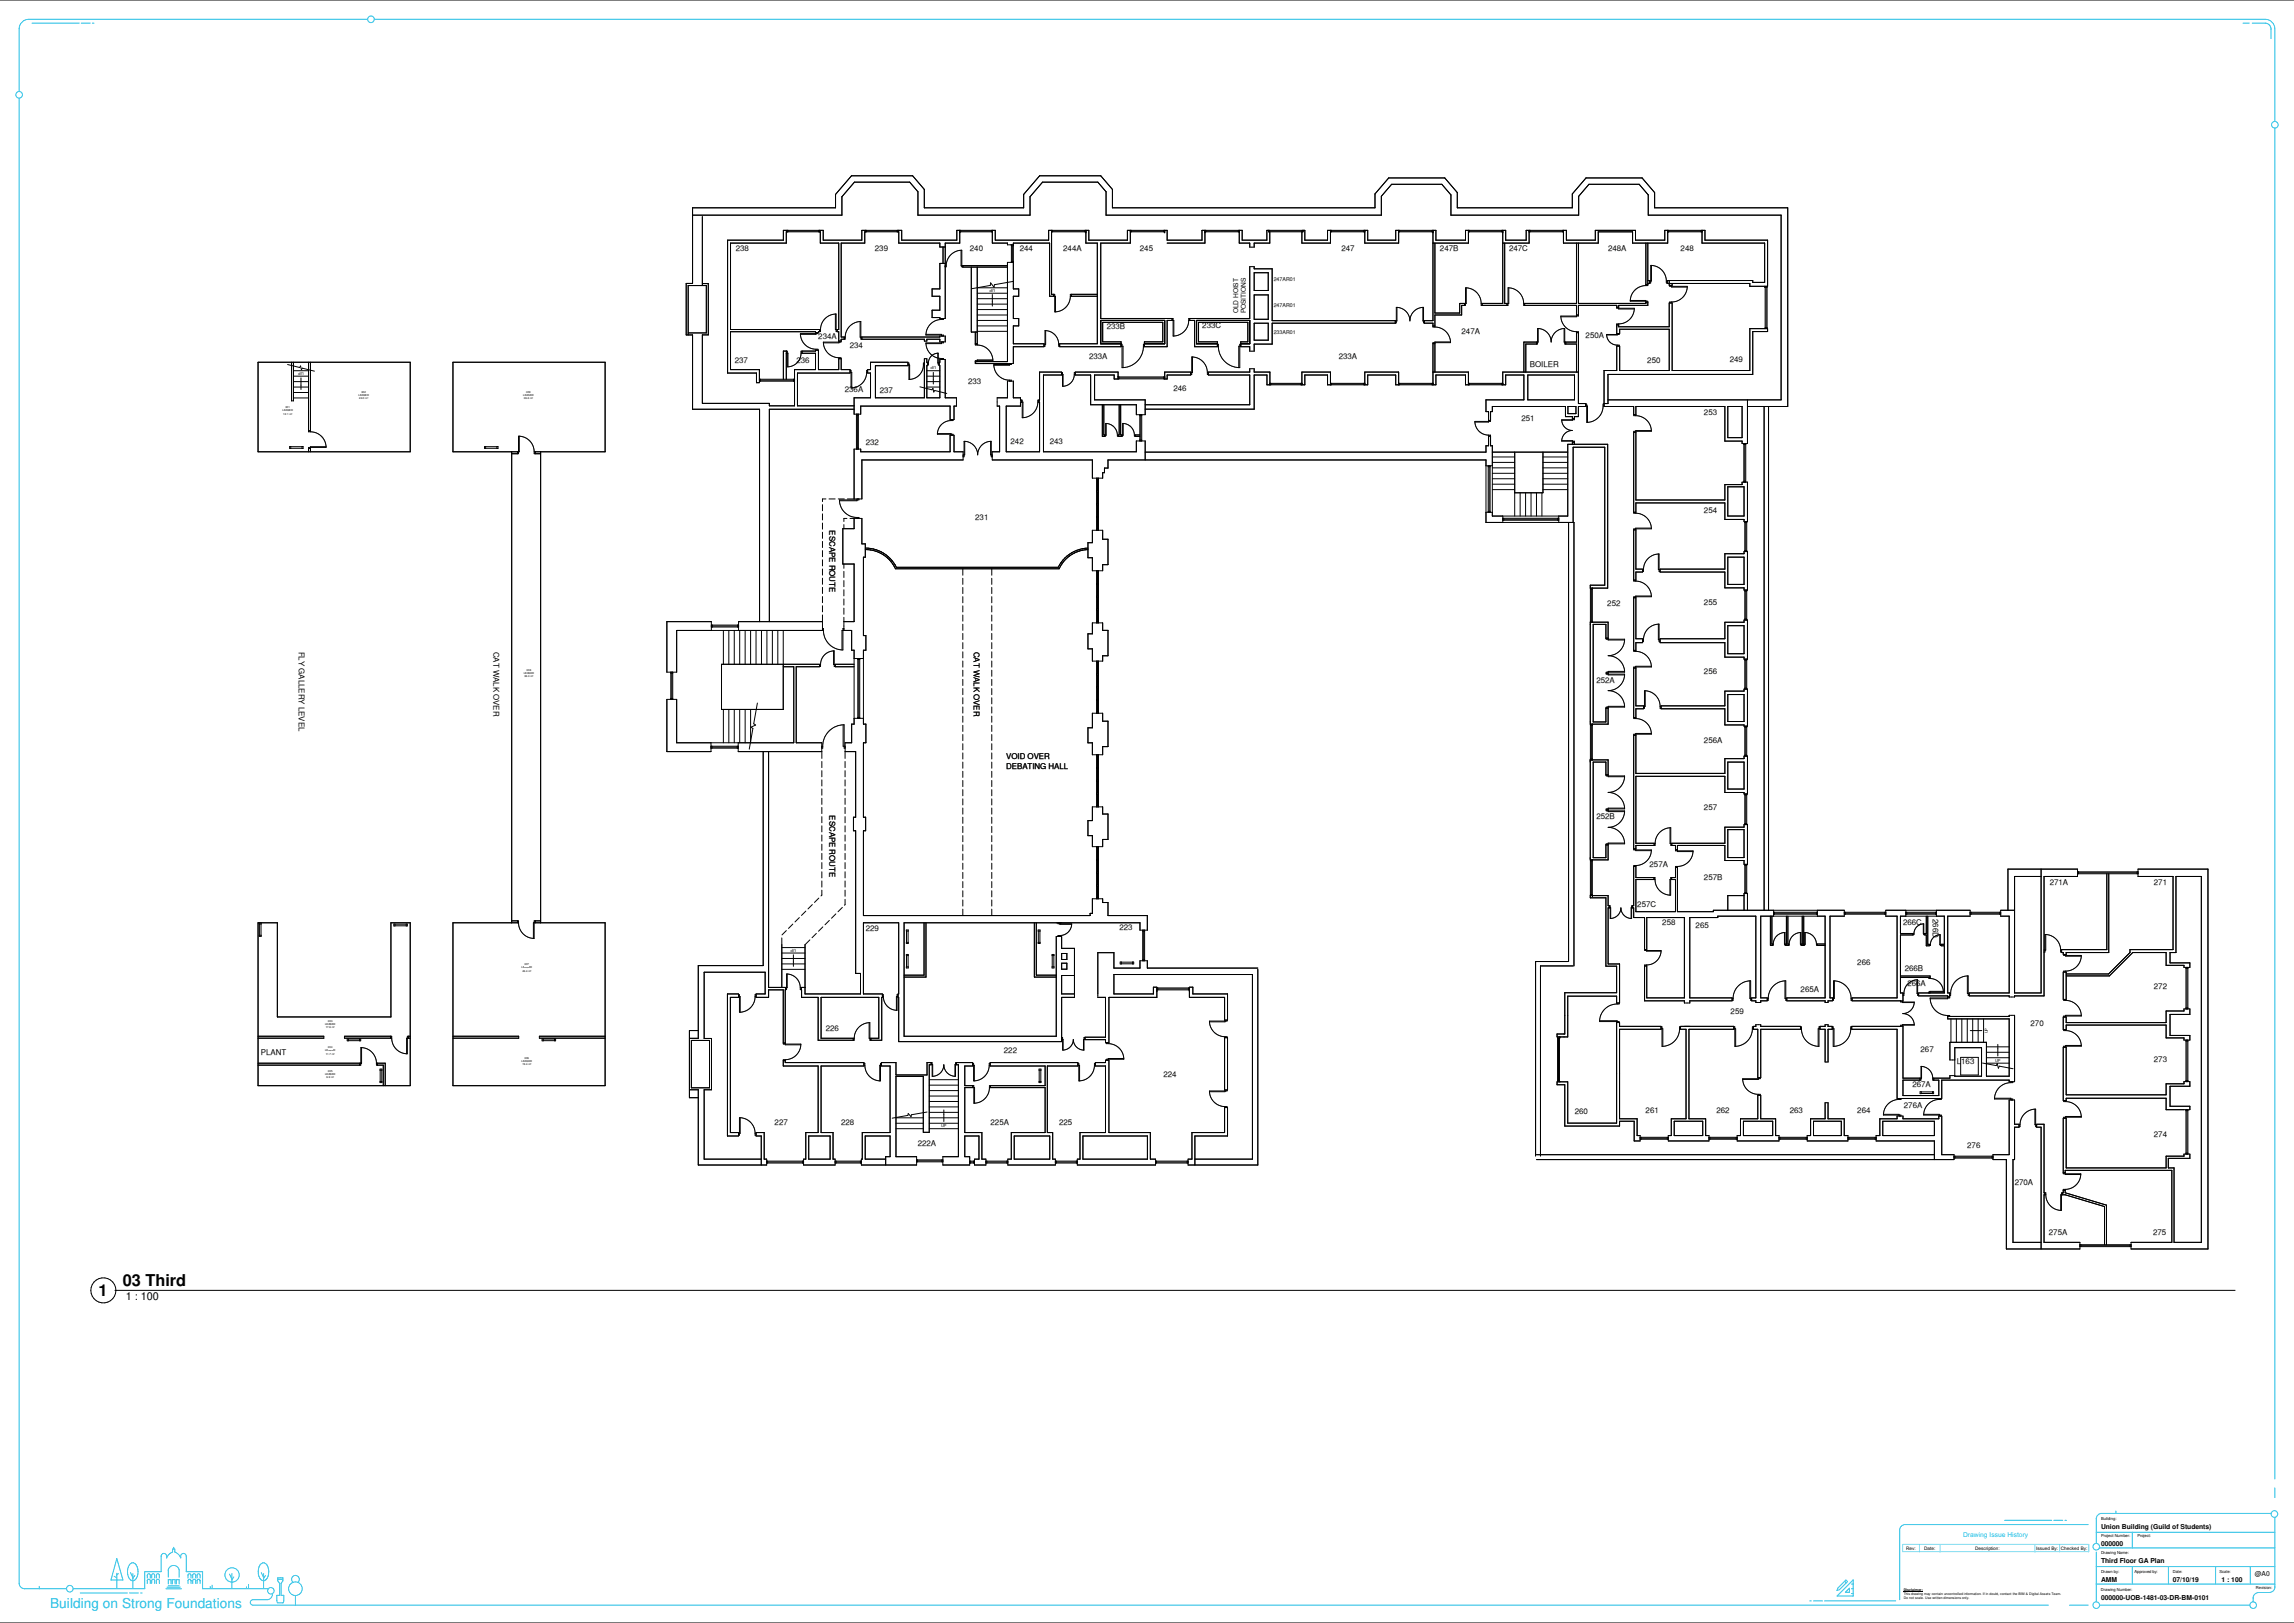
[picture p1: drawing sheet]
<svg xmlns="http://www.w3.org/2000/svg" width="1189mm" height="841mm" viewBox="0 0 1189 841" stroke-linecap="round" stroke-linejoin="round" font-family="sans-serif">
<defs><g id="words">
<g font-size="8.5">
<text x="51" y="671">1</text>
<text x="64" y="667">03 Third</text>
</g>
<text font-size="7.1" fill="#1bbce4" x="26" y="833">Building on Strong Foundations</text>
<text font-size="5.6" x="65" y="674">1 : 100</text>
<g font-size="4.1">
<text x="381" y="130">238</text>
<text x="453" y="130">239</text>
<text x="503" y="130">240</text>
<text x="528" y="130">244</text>
<text x="551" y="130">244A</text>
<text x="591" y="130">245</text>
<text x="695" y="130">247</text>
<text x="746" y="130">247B</text>
<text x="782" y="130">247C</text>
<text x="833" y="130">248A</text>
<text x="871" y="130">248</text>
<text x="574" y="171">233B</text>
<text x="623" y="170">233C</text>
<text x="757" y="173">247A</text>
<text x="424" y="176">234A</text>
<text x="822" y="175">250A</text>
<text x="440" y="180">234</text>
<text x="564" y="186">233A</text>
<text x="694" y="186">233A</text>
<text x="381" y="188">237</text>
<text x="413" y="188">236</text>
<text x="793" y="190">BOILER</text>
<text x="854" y="188">250</text>
<text x="896" y="187">249</text>
<text x="438" y="203">236A</text>
<text x="456" y="204">237</text>
<text x="502" y="199">233</text>
<text x="608" y="203">246</text>
<text x="883" y="215">253</text>
<text x="789" y="218">251</text>
<text x="449" y="231">232</text>
<text x="524" y="230">242</text>
<text x="544" y="230">243</text>
<text x="505" y="269">231</text>
<text x="883" y="266">254</text>
<text x="430" y="275" transform="rotate(90 430 275)">ESCAPE ROUTE</text>
<text x="833" y="314">252</text>
<text x="883" y="314">255</text>
<text x="155" y="338" transform="rotate(90 155 338)">FLY GALLERY LEVEL</text>
<text x="256" y="338" transform="rotate(90 256 338)">CAT WALK OVER</text>
<text x="505" y="338" transform="rotate(90 505 338)">CAT WALK OVER</text>
<text x="827" y="354">252A</text>
<text x="883" y="349">256</text>
<text x="883" y="385">256A</text>
<text x="521" y="393">VOID OVER</text>
<text x="521" y="398">DEBATING HALL</text>
<text x="883" y="420">257</text>
<text x="430" y="422" transform="rotate(90 430 422)">ESCAPE ROUTE</text>
<text x="827" y="424">252B</text>
<text x="855" y="449">257A</text>
<text x="883" y="456">257B</text>
<text x="1062" y="459">271A</text>
<text x="1116" y="459">271</text>
<text x="849" y="470">257C</text>
<text x="861" y="479">258</text>
<text x="986" y="479">266C</text>
<text x="1002" y="476" transform="rotate(90 1002 476)">266D</text>
<text x="449" y="482">229</text>
<text x="580" y="482">223</text>
<text x="879" y="481">265</text>
<text x="963" y="500">266</text>
<text x="987" y="503">266B</text>
<text x="933" y="514">265A</text>
<text x="988" y="511">266A</text>
<text x="1116" y="513">272</text>
<text x="897" y="525">259</text>
<text x="1052" y="532">270</text>
<text x="428" y="534">226</text>
<text x="520" y="545">222</text>
<text x="995" y="545">267</text>
<text x="135" y="547">PLANT</text>
<text x="1014" y="551">L163</text>
<text x="1116" y="550">273</text>
<text x="603" y="558">224</text>
<text x="991" y="563">267A</text>
<text x="987" y="574">276A</text>
<text x="816" y="577">260</text>
<text x="853" y="577">261</text>
<text x="890" y="577">262</text>
<text x="928" y="577">263</text>
<text x="963" y="577">264</text>
<text x="401" y="583">227</text>
<text x="436" y="583">228</text>
<text x="513" y="583">225A</text>
<text x="549" y="583">225</text>
<text x="476" y="594">222A</text>
<text x="1116" y="589">274</text>
<text x="1020" y="595">276</text>
<text x="1044" y="614">270A</text>
<text x="1062" y="640">275A</text>
<text x="1116" y="640">275</text>
</g>
<text font-size="3.5" fill="#1bbce4" x="1017" y="796">Drawing Issue History</text>
<g font-size="3.5">
<text x="1089" y="792">Union Building (Guild of Students)</text>
<text x="1089" y="801">000000</text>
<text x="1089" y="810">Third Floor GA Plan</text>
<text x="1089" y="820">AMM</text>
<text x="1126" y="820">07/10/19</text>
<text x="1151" y="820">1 : 100</text>
<text x="1168" y="817">@A0</text>
<text x="1089" y="829">000000-UOB-1481-03-DR-BM-0101</text>
</g>
<g font-size="3.4">
<text x="642" y="162" transform="rotate(-90 642 162)">OLD HOIST</text>
<text x="646" y="162" transform="rotate(-90 646 162)">POSITIONS</text>
</g>
<g font-size="2.7">
<text x="660" y="146">247AR01</text>
<text x="660" y="159">247AR01</text>
<text x="660" y="173">233AR01</text>
</g>
<g font-size="2.4">
<text x="988" y="803">Rev:</text>
<text x="997" y="803">Date:</text>
<text x="1024" y="803">Description:</text>
<text x="1055" y="803">Issued By: Checked By:</text>
</g>
<g font-size="2.1">
<text x="516" y="150" transform="rotate(180 516 150)">UP</text>
<text x="485" y="190" transform="rotate(180 485 190)">UP</text>
<text x="157" y="193" transform="rotate(180 157 193)">UP</text>
<text x="413" y="492" transform="rotate(180 413 492)">UP</text>
<text x="1030" y="535" transform="rotate(-90 1030 535)">UP</text>
<text x="1034" y="550">UP</text>
<text x="488" y="584">UP</text>
<text x="1089" y="788">Building:</text>
<text x="1089" y="797">Project Number:</text>
<text x="1108" y="797">Project:</text>
<text x="1089" y="805">Drawing Name:</text>
<text x="1089" y="815">Drawn by:</text>
<text x="1106" y="815">Approved by:</text>
<text x="1126" y="815">Date:</text>
<text x="1150" y="815">Scale:</text>
<text x="1089" y="825">Drawing Number:</text>
<text x="1169" y="824">Revision:</text>
</g>
<g font-size="1.8">
<text x="987" y="825">Disclaimer:</text>
<text x="987" y="827">This drawing may contain uncontrolled information. If in doubt, contact the BIM &amp; Digital Assets Team.</text>
<text x="987" y="829">Do not scale. Use written dimensions only.</text>
</g>
<g font-size="1.4">
<text x="187" y="204">302</text>
<text x="273" y="204">309</text>
<text x="186" y="205">LEASED</text>
<text x="186" y="207">24.0 m²</text>
<text x="271" y="205">LEASED</text>
<text x="272" y="207">36.6 m²</text>
<text x="146" y="213">LEASED</text>
<text x="147" y="215">12.1 m²</text>
<text x="148" y="212">301</text>
<text x="273" y="348">308</text>
<text x="271" y="349">LEASED</text>
<text x="272" y="351">36.3 m²</text>
<text x="270" y="502">LEASED</text>
<text x="271" y="504">46.4 m²</text>
<text x="272" y="500">307</text>
<text x="168" y="531">LEASED</text>
<text x="169" y="533">17.6 m²</text>
<text x="170" y="530">303</text>
<text x="168" y="545">LEASED</text>
<text x="170" y="543">304</text>
<text x="169" y="547">11.7 m²</text>
<text x="270" y="550">LEASED</text>
<text x="271" y="552">19.4 m²</text>
<text x="272" y="549">306</text>
<text x="168" y="557">LEASED</text>
<text x="170" y="555">305</text>
<text x="169" y="559">6.9 m²</text>
</g>
</g></defs>
<g fill="none" stroke="#000" stroke-width=".52">
<path d="M359 111h77v-9l7-8h28l5 5v12h58v-9l6-8h29l4 5v12h143v-9l5-6h26l5 5v10h66v-9l5-6h26l5 5v10h69v96h-90M364 112v36M408 119v1M408 120h16M424 119v1M425 119v1M449 119v1M449 120h16M465 119v1M497 119v7h-7v39h-7v-4h4v-7h-4v-4h4v-14h3M498 120h16M498 119v1"/>
<path d="M514 119v1M514 119v7h8v1h3M545 119v34h2v9M545 120h17M545 119v1M562 119v1M563 119v7h6v52h-20v2h32v-3h-10v-10h32v10h-10v3h12v-14h3v8M586 119v7h-16v39h38v9M586 120h17M586 119v1M603 119v1M604 119v1"/>
<path d="M624 119v7h-19M625 120h17M625 119v1M642 119v1M642 119v7h6v2h2v-2h8v-7M657 119v1h18v-1M658 120h17M675 119v7h15v-7M690 120h17M690 119v1M707 119v1M725 119v7h-18v-6h-17"/>
<path d="M725 120h17M725 119v1M742 119v1M743 119v47h-5v1M761 119v7h-18M762 120h16M762 119v1M778 119v1M779 119v38h-11M792 119v7h-13M793 120h17M793 119v1"/>
<path d="M810 119v1M810 119v7h18v-6h18v6h18v-7M865 119v1M865 120h17M882 119v1M882 119v7h33v20h-7v-1h-44v2h43v1h9v-24h-32v-5h-21v5h-15v-5h-21v5h-15v-5h-21v5h-11v-5h-21v5h-15v-5h-21v5h-14v-5h-21v5h-12v-5h-19v5h-13v-5h-21v5h-18v-5h-21v5h-20v-5h-21v5h-27v-5h-20v5h-29v-5h-20v5h-20v-5h-21v5h-29v69h15v5h2v-6h-15v-20h44h1h1v-1M489 128v8M490 128h-3v-2h-21v-6h-18v6h-12v49h2v1M490 138h.1M497 120h.1M497 120h17M498 130v8h1"/>
<path d="M498 130a8 8 0 0 0-8 8M503 138v34h3M506 138v41M522 138h-23h23M524 127v9M524 135h1M524 127h1M525 127v8M525 136h-3v51h-17M545 120h18M563 120h.1M586 120h18"/>
<path d="M604 120h.1M624 120h.1M624 120h18M725 120h18M743 120h.1M744 126v36h12v-5h4v-8M761 120h18M779 120h.1M780 126v31h2v-8M792 120h18M817 126v31h-27M818 126v31h35v-1h-8"/>
<path d="M853 126v22M854 126v22h-1M856 138l-1 9M856 138v8h-1M856 138a8 8 0 0 1 8 8M864 120h.1M864 120h18M364 147h3v27h-3v35h35v1h13v-18h11v-9h-8M506 149h16M506 158h16M506 155h16M506 152h16"/>
<path d="M514 153v6M525 146l-10 2v1l-2-2v1l-9 2M546 153v1M555 154h14M555 154a8 8 0 0 1-8 8M555 153v1M569 153h-14v1M650 141h7v10h-7zM650 153h7v12h-7zM724 159v7h-1M737 159v7h1M759 157v1"/>
<path d="M760 149v9h-3v5h-13v6M760 149a8 8 0 0 1 8 8M768 157v1M781 157v1M782 149v9h-14v-1M782 149a8 8 0 0 1 8 8M790 157v1h27v6h-8M790 157v1M838 159h1M845 156h9v2h-15v2h8M853 148a8 8 0 0 0-8 8M853 157h1"/>
<path d="M853 147h1M854 145h1v2h-1M864 146h.1M864 146v1M865 145v3h2v-1M865 148l9 1M866 148v1h8M866 156v1M866 156h-1v1M874 149a8 8 0 0 1-8 7M915 148h.1M915 149h1"/>
<path d="M915 148v22M915 149v21M916 148v22M357 173h9v-25h-9v26M415 173a8 8 0 0 0 8 8M423 172v1h-8M424 172v1h-9M425 171v1M427 178a8 8 0 0 0 8 7M433 163v8h2v-45h-10v-6h-18v6h-28v45h46M433 163v9h2v5h1v-1h2v-1M433 163a8 8 0 0 0-8 8"/>
<path d="M434 171v1M435 177v1h-8M436 177l-9 1M438 175h.1M446 167v9h33v1h1v-1h7v1h3v-3h-3v1h-40v1M446 167v8h1M446 167a8 8 0 0 0-8 8M480 173l9 1M480 173h8v1M480 178a8 8 0 0 0 8 8M488 165v1M488 177v1h-8"/>
<path d="M488 166a8 8 0 0 0-8 7M489 177v1h-9M489 165v1h-1M505 178h1M505 172v7h1M506 166h16M506 169h16M506 163h16M506 160h16M506 172h16M506 179a8 8 0 0 1 9 7M542 171v7h-1"/>
<path d="M542 171v8h-1M542 171a7 7 0 0 1 7 7M547 162v-8h-3v-28h-19v24h3v4h-3v11h3v4h-3v9h16v2h-16v8h-20v-1l10-1M549 178h.1M549 178v1M581 178h-11v-12h34v12h-11M581 178v13h1v-12h-1M593 179h.1M593 179a11 11 0 0 1-11 11M593 178v1M607 165v1M616 166h3v14h12v-3h-10v-10h26v10h-4v3h5v2h2v-4h9v-11h65v-8a7 7 0 0 1 7 7 7 7 0 0 1 7-7v8h5v2h1"/>
<path d="M616 166v-1h32v-27h2v1h9v27h64v1M616 166a8 8 0 0 1-8 8M617 165v1M631 178h-11v-12h28v12h-5M631 178v1M631 179h.1M631 179a11 11 0 0 0 11 11M643 178v13h-1v-12h1M650 167h7v9h-7zM743 178h1M743 169h1M744 169a8 8 0 0 1 8 8"/>
<path d="M752 177h-8v16M752 177l-9 1v21M796 177v1M797 170v7h-7v16M809 164a8 8 0 0 0 8 8M811 170v7h6v-5M811 177v1M817 172h1v37h4v2h-4v5h-2v1h-1v-1h-4v-5h-38v2h-1v5l-8 1M817 163h1M817 172h1M833 174a6 6 0 0 0 5 5M838 168h1"/>
<path d="M838 173v1h-5M838 179h.1M838 179h1M839 168h-1v5h1v-2h26v21h-26v-13h-1v13h-7v19h16v4h1M839 168v1h26v-12h2v35h40v-22h9v2h-8v22h-75v15h-2M839 173l-6 1M847 160a8 8 0 0 1-8 8M847 160h-9v-2h-20v6h-9M915 170h.1M915 170h1M134 188h79v46h-79zM149 189l6 1h1v2l1-1 6 1"/>
<path d="M151 188v20h1v-20M152 192h8M152 195h8M152 198h8M156 196v6M160 188v36h1M161 188v36M394 197h18M394 198h18M394 197h17M394 197v1M408 182v1"/>
<path d="M408 190v-8h-2v15M408 190v-7h-1v14M411 197v1M412 197h.1M415 183v-1l9-1v11h11v-6h1v6h5v1h-28v17h30M415 183a7 7 0 0 1-7 7M416 182v1M423 181h1M423 181h.1M435 185v1M435 185h1v1M441 192v9"/>
<path d="M441 193v8M449 193h1M449 193a8 8 0 0 1-8 8M450 192h-1v1M451 188h20v2h-17v16h25v-20h1l1 2-1 18h7v-18v-2h3v20h6v4h-2v7h-2v-7h-46v5h-3v-9h8v-13h-1v-1h1zM471 188v9M471 189v8M479 189a8 8 0 0 1-8 8M479 189h.1M479 188v1M480 192h7M480 195h7"/>
<path d="M480 198h7M481 188h.1M481 188v1M484 193v6M486 183v6h1M486 183a5 5 0 0 0-5 5M486 183v5h1M488 186h1M488 186h.1M515 186h-9v1M515 189a8 8 0 0 0 8 8M523 188v1h-8"/>
<path d="M523 197h.1M523 197h1M524 188v1h-9M550 194h1v6M550 193h1v7M557 194h.1M557 194a6 6 0 0 1-6 6M557 193v1M579 195h.1M579 196v-3h-22v1h8v16h24v5h4v-8h-26v-13h10v2h28v-2h12v-1h-13v3M579 195h25M580 195v1"/>
<path d="M580 196h23M603 195v1M604 195h.1M618 185v9h-1M618 185v8h-1M618 185a8 8 0 0 1 8 8M626 193v1M626 193h.1M658 199h.1M658 199v-6h-8v-2h-2v2h-22v1h22v16h-55M658 199h17M659 199h15"/>
<path d="M659 199h.1M674 199h.1M675 199h.1M675 199v-6h15v6M690 199h17v-6h18v6M690 199h.1M690 199h17M707 199h.1M725 199h18M725 199h.1M725 199h17M742 199h.1"/>
<path d="M743 199h.1M743 193h18v6M761 199h18M762 199h.1M762 199h16M778 199h.1M779 199h.1M791 193v-15h6v-8a7 7 0 0 1 7 7 7 7 0 0 1 7-7v8h6v15M792 194h24v13h-24zM818 193h-39v6M152 206h8M152 203h8"/>
<path d="M152 201h8M443 212h-44v110M444 215v18M444 215h1M444 215v17M445 215v18M477 200l6 2v-1l1 2v-1l7 2M480 201h7M493 218a7 7 0 0 0-7 7M493 217v1M494 217v1h-1M529 207v1"/>
<path d="M530 216v-9h-1v-1h-4v-9h-3v9h-5v4h1v24h-4v4h52v10h5v-3h1v-2h2v-5h196v33h46v230M538 208h1v26h-18v-24h8v-2h1v8M538 208v-1h1v-14h11v1h-9v40h48v-6h4v10M538 208a8 8 0 0 1-8 8M538 207v1M571 210v16h1v-1v-15M573 219v7h-1M573 219a6 6 0 0 1 6 7M580 210v15v1h1v-1v-15M582 219v7h-1M582 219a6 6 0 0 1 6 7M591 215h1"/>
<path d="M591 215v13M592 215v13M593 212h57v-18h7v5h19v-5h12v5h21v-5h14v5h21v-5h15v5h21v-5h10v13h-20v6h1v6h-7M764 219a7 7 0 0 0 7 6M771 218h1M813 211h4v3h-4zM815 217v1h-6M816 217v1h-7a6 6 0 0 0 5 5M822 210h1v9M822 209v10h1M831 210h.1M831 210a9 9 0 0 1-8 9"/>
<path d="M831 209v1M847 215h1M848 215a8 8 0 0 1 8 8M895 211h8v16h-8zM906 211h20v-103h-68v-8l-7-8h-29l-7 8v8h-60v-8l-6-8h-29l-7 8v8h-136v-10l-7-7h-31l-8 10v7h-52v-10l-6-7h-32l-8 10v7h-74v39h-3v27h3v38h35v110M906 207v23h-3v-1h-9v-18h-46v4M914 211v261M917 211v261M150 231h7v1h-7zM151 231v1M157 231v1M160 232h1"/>
<path d="M160 223h1M161 224a8 8 0 0 1 8 7M169 231l-9 1v2M169 231h-8v3M251 231h7v1h-7zM252 231v1M258 231v1M265 234v244M268 234v1M269 226v8h-34v-46h79v46h-37M269 226v9h-4M269 226a8 8 0 0 1 8 8"/>
<path d="M277 234v1h3M277 234v1M280 234v244M444 232h1M486 225h7v1M486 225h8v1M500 229v7h-1M507 235a7 7 0 0 0-7-6v8h-1M507 235a7 7 0 0 1 7-6v8M507 235v1M513 229v7h1M579 226h1"/>
<path d="M588 226h.1M591 225h-3v1h3M591 228h1M771 226h1M771 225h1v6h1v36h39v-37h21v75h-9M771 225v6h-1v3h-177M773 234h39M773 237h12M773 240h12M785 234v33M800 234v21h-15M800 237h12"/>
<path d="M800 240h12M809 228h6v1M814 223a6 6 0 0 0-5 6h7M815 230v-1h1v1M815 223h-1M848 224h-1v41h1M856 223h-8v36h46v-8h9v-1h3v20h-2v-1h-10v-8h-46v5M856 223l-9 1M904 230v20M904 230h1M904 230v19M905 230v20"/>
<path d="M428 259h-2v1M430 259h3M434 259h4M435 259a9 9 0 0 0 9 9M439 259h8v-21h52v-4h-5v-8h-2v8h-46v-1h-3v26M444 259h-9M445 259h-10M568 248v27M568 248h1M568 254h1M568 255h1M569 248v6"/>
<path d="M569 255v6M569 248v27M770 241h3M771 241v24M771 242h1M772 242v23M772 241v24M773 242h12M773 248h12M773 245h12M773 251h12M773 254h12"/>
<path d="M788 255v12M791 255v12M793 255v12M796 255v12M799 255v12M800 242h12M800 248h12M800 245h12M800 251h12M800 254h12M895 252h9v15h-9zM904 249h1"/>
<path d="M426 262v3M426 266v3M426 271v3M426 276v3M437 272v2M439 269h-2v1M441 269h6v13h1v7h-1v40h2v8h-2v38h2v10h-2v38h2v7h-2v44h118v-1h1v-7h5v2h3v6h21v8h-4v-4h-122v59h78v-52h3v6h7v26h-7v23h-84v-62h-19v37h10v24h-6l-1-9M443 269v5h-6v18h6v30h-6M444 268v1M444 268h1v1M566 275h5v4h3v14h-3v3h-5v-7h-2v-8h2zM568 268h1"/>
<path d="M568 274h1M568 261h1M568 262h1M569 262v6M569 268v6M770 265h3M771 265h1M779 267v4M779 269h29M779 270h29M779 269v1M779 269h28"/>
<path d="M807 269v1M808 267v4M813 271v227M815 271v-39h17v71h-8v162h8v36h6v13h-27v22h-4v1h5v-21h26v4h1v-20h-6v-30h2v6M847 265v1h1M848 266a8 8 0 0 1 8 8M848 275h-1v26h1M856 274h-8v21h3v1h-3v5M856 274h-9v1M904 271h1M904 270v16M905 271v14"/>
<path d="M905 270v16M426 281v3M426 285v3M426 290v3M426 295v3M426 300v3M437 292v3M437 296v3M448 284a18 18 0 0 1 17 10h83a18 18 0 0 1 16-10M448 285a17 17 0 0 1 16 10h85a17 17 0 0 1 15-10M499 295v3M499 300v3"/>
<path d="M514 295v3M514 300v3M568 296h1M568 296v27M569 296v6M569 296v27M851 295h1M852 295v1h-1M859 287l1 9M859 287v8h1M859 287a8 8 0 0 0-7 8M860 295h34v-8h10v-1h2v20h-2v-1h-10v-9h-34z"/>
<path d="M895 289h9v14h-9zM904 285h1M426 304v4M426 309v3M426 314v3M426 319v8M437 301v3M437 306v3M437 310v4M437 315v3M437 320v7M499 304v4"/>
<path d="M499 309v3M499 314v3M499 319v3M514 304v4M514 309v3M514 314v3M514 319v3M568 303h1M568 316h1M568 309h1M568 310h1M568 302h1"/>
<path d="M569 303v6M569 310v6M569 316v6M824 305h1M825 305v17M847 301h1M848 301a8 8 0 0 1 8 8M848 310h-1v27h1M856 309h-8v22h3v2h-3v5M856 309h-9v1M904 306v15M904 306h1"/>
<path d="M905 306v15M369 327v-5h-23v26h5v-21h76M369 325h14M369 324h14M369 324v1M369 324h13M375 327v17M378 327v17M381 327v17M382 324v1M383 327v17M386 327v17"/>
<path d="M389 327v17M392 327v17M395 327v17M397 327v17M400 327v17M403 327v17M406 327v41h-32v-24h51v2h-12v39h13v4h-43v-4M426 322h-43v5M426 326h1v1M427 327a10 10 0 0 0 9 10M432 337v8h1M432 337v7h1"/>
<path d="M432 337a7 7 0 0 0-7 7M436 337v-10h5v10h2v38h-2v10h-3v8M437 326v11h-1M499 323v4M499 328v3M499 333v3M499 338v3M514 323v4M514 328v3M514 333v3M514 338v3M566 323h5v4h3v13h-3v3h-5v-7h-2v-8h2z"/>
<path d="M568 322h1M824 322h9v10h9M824 322h1M832 331h10a9 9 0 0 1-8 9M833 331h-1v-7h-6v50h6v-7h1M833 340h1M834 340a9 9 0 0 1 8 8h-10v1h10a9 9 0 0 1-8 9M847 337v1h1M848 338a8 8 0 0 1 8 7M851 332h1M852 332v1h-1M859 323l1 10"/>
<path d="M859 323v9h1M859 323a8 8 0 0 0-7 9M860 331h34v-9h10v-1h2v21h-2v-1h-10v-8h-34zM895 324h9v15h-9zM904 321h1M348 349h1M348 348v14M348 349v13M349 348v14M406 346h5v39h-60v-23h-5v27h22v-4M425 344h.1M425 344v1"/>
<path d="M443 344h-10v2h10M443 341h4M445 341v31M445 342h1M445 342v30M446 341v31M499 343v3M499 347v3M499 352v3M499 357v3M514 343v3M514 347v3"/>
<path d="M514 352v3M514 357v3M568 343v27M568 343h1M568 356h1M568 349h1M568 350h1M569 343v6M569 350v6M569 356v6M569 343v27M832 349h1"/>
<path d="M834 358a9 9 0 0 1 8 8h-10v1M834 358h-1M842 348h-9v2h9M848 346h-1v26h1M853 358l-1 9M853 358a8 8 0 0 1 7 8M853 358v8h-1M856 345h-8v21h4v1h-4v5M856 345l-9 1M895 360h9v14h-9zM904 342v15M904 357h1"/>
<path d="M904 342h1M905 342v15M348 362h1M375 368v17M378 368v17M381 368v17M383 368v17M386 368v17M389 368v17M393 364l-2 11 1 1-3 1h1l-2 11M437 376v12h1M437 376a11 11 0 0 0-11 11"/>
<path d="M437 376v11h1M443 372h4M445 372h1M499 362v3M499 366v4M499 371v3M499 376v3M514 362v3M514 366v4M514 371v3M514 376v3M566 370h5v4h3v13h-3v4h-5v-6h-2v-8h2z"/>
<path d="M568 369h1M568 362h1M568 363h1M569 363v6M824 376h1M825 376v17M825 375v19M825 375h.1M842 366h-9v9h-9M847 372h1M848 372a8 8 0 0 1 8 8M860 366v1h1"/>
<path d="M860 366h1M861 366h33v-8h10v-1h2v19h-2h-10v-9h-33zM904 376v16M904 377h1M905 377v14M905 376v16M368 387h15M368 388h15M369 387v1M369 387h13M382 387v1M396 389v111h-34v38h-5"/>
<path d="M398 389v123h9v29h8M426 387h.1M426 389v4M426 395v3M426 399v4M426 387v1M438 395v3M438 399v4M438 389h5v34h-1v7h1v74h3v11h-29v-25l3-3M499 381v3M499 385v4M499 390v3"/>
<path d="M499 395v3M499 400v3M514 381v3M514 385v4M514 390v3M514 395v3M514 400v3M568 391v27M568 392h1M568 398h1M569 392v6M569 398v6"/>
<path d="M569 391v27M824 394h9v8h9M824 393h1M848 381h-1v59h1M856 380h-8v21h46v-8h10v-1h2v19h-2h-10v-9h-46v35h10M856 380h-9v1M895 395h9v14h-9zM904 391h1M426 404v3M426 409v3M426 414v3M426 418v4"/>
<path d="M438 404v3M438 409v3M438 414v3M438 418v4M499 404v4M499 409v3M499 414v3M499 419v3M514 404v4M514 409v3M514 414v3M514 419v3"/>
<path d="M566 418h5v4h3v13h-3v4h-5v-6h-2v-8h2zM568 411h1M568 418h1M568 404h1M568 405h1M569 405v6M569 411v7M832 402h10a9 9 0 0 1-8 9M832 420h1M833 402h-1v-7h-6v49h6v-6h1M833 411h1M834 411a9 9 0 0 1 8 8h-10v1h10a9 9 0 0 1-8 9"/>
<path d="M842 419h-9v2h9M904 411v16M904 412h1M905 412v15M905 411v16M426 423v3M426 428v3M426 433v3M426 437v4M438 423v3M438 428v3M438 433v3"/>
<path d="M438 437v4M499 423v4M499 428v3M499 433v3M499 438v3M514 423v4M514 428v3M514 433v3M514 438v3M568 439v27M568 439h1M569 439v6"/>
<path d="M569 439v27M834 429a9 9 0 0 1 8 8h-10v1M834 429h-1M842 437h-9v9h-9M847 440l9 1M857 437v1h-9v3h8M858 437v1h-1M865 429v8h29v-8h10v-2h2v21h-2v-2h-10v-8h-25v3h8M865 429l1 9M865 429a8 8 0 0 0-7 8M866 437v1h2v3h9M895 430h9v14h-9z"/>
<path d="M904 427h1M426 442v3M426 447v3M426 452v3M426 457v3M438 442v3M438 447v3M438 452v3M438 457v3M499 443v3M499 447v3M499 452v3"/>
<path d="M499 457v3M514 443v3M514 447v3M514 452v3M514 457v3M568 459h1M568 452h1M568 445h1M568 446h1M569 446v6M569 452v7M569 459v6"/>
<path d="M824 446h1M825 446v18M848 449v6h10v1M848 449h-1M848 449h-1v20h-1v7a6 6 0 0 1-6-5M856 441a8 8 0 0 1-8 8M857 455v1M858 456h-10v16h20v-16h-3v8M858 456a8 8 0 0 0 7 8M866 455v1M868 440h1M868 449h1"/>
<path d="M869 449h-1v6h-2l-1 9M869 449v23h19h68v3h-8v42h2v2h-3h-1h-20v-2h20v-42h-34v42h4v2h-4h-2h-2v-2h2v-42h-20h-14v42h22v2h-22v1h-3v-1h-21v-18h1M877 441a8 8 0 0 1-8 8M904 448v15M904 448h1M905 448v15M1058 450v65h-14v-61h14M1077 453h31M1077 452h31M1077 452v1M1092 453v39h-24v2h1v1h2v-1h22v-41M1108 452v1"/>
<path d="M134 478h10v49h59v-49h10v85h-79zM134 478v7h1h-1M135 479v6M135 478v1h-1M205 480v-1h-1v1h7v-1v1M205 479h6M265 477h4v1M268 477v1M269 478h-34v85h79v-85h-38v8M269 478a8 8 0 0 0 7 8M277 477v1M280 477h-3l-1 9"/>
<path d="M411 479l-2 2M414 475l-2 3M418 472l-3 2M421 469l-2 2M424 465l-2 3M426 461l-1 3M430 477l-2 2M433 474l-2 2M437 470l-3 2M438 461v3M438 466v3M479 478v27h-10"/>
<path d="M480 478v28h-11M499 462v3M499 466v4M499 471v3M514 462v3M514 466v4M514 471v3M536 478v28h11M537 478v27h10M548 478v1h7M549 478v1h6M555 479a6 6 0 0 1-6 6"/>
<path d="M568 465h1M824 464h9v5h1v7a6 6 0 0 0 6-5M824 464h1M825 464h.1M834 469v1M840 470v1M845 476v-6h2v5h5v17h1M846 469v1M904 464h-9v8M904 472v-9h2v9M904 463h1M918 475v15"/>
<path d="M919 474h23M919 473h23M919 472v3M920 473h21M920 473v1M926 475v15h1v-15M934 475v15h1v-15M941 473v1M942 472v3M956 474h21M956 473h21M956 473v1"/>
<path d="M977 473v1M988 474h16M988 473h16M988 472v3M988 473h15M988 473v1M997 479v5h1v6h2v-1M997 479a5 5 0 0 0-5 5M998 475v9h-1v-5M999 475v14h1M1003 473v1M1004 472v3"/>
<path d="M1021 474h16M1021 473h16M1022 473v1M1022 473h14M1036 473v1M1041 472v-22h36v4h-18v62h-15v1h-3v-1h-20v-1h20v-40h-4v-3h7M405 486v26M405 491h12M405 494h12M405 497h12M405 499h12M408 482l-3 2"/>
<path d="M411 495v6M423 484l-2 2M426 480l-2 3M470 495h1h-1v7h1v-1h-1M470 482h1h-1v7h1v-1h-1M471 482v6M471 495v6M538 482h1v7h-1zM538 482h1M538 488h1M545 495v6M546 495h-1h1v7h-1v-1h1"/>
<path d="M549 485h.1M549 485h-1M550 494h3v3h-3zM550 499h3v3h-3zM581 499v1v-1h7v1h-1v-1M581 499h6M592 482h1M592 482v16M592 497h1M593 482v15M593 482v16M812 498h-16v101"/>
<path d="M852 492v1h9M861 493a7 7 0 0 1-8 7M861 493h-8v-18h20v42h-20v-17M918 489h1M919 489l-1 1M925 483v6h1M925 483v7h1M925 483a6 6 0 0 0-6 6M927 489h.1M927 489v1M933 483v6h1M933 483v7h1"/>
<path d="M933 483a6 6 0 0 0-6 6M936 483v6h-1M936 483l-1 7M936 483a6 6 0 0 1 5 6M941 489h1M941 489l1 1M946 489h-4v1h4M991 484h.1M992 484h-7v31h1v4h-1M992 484h-7v-9h23v14h-3v-5M997 484h.1M1000 489v1"/>
<path d="M1005 484l1 6h2v25h-14v1h15v2h-9M1005 484a5 5 0 0 0-5 5M1006 489v1M1060 484a8 8 0 0 1 8 8M1060 484v8h-1M1060 484v9h-1M1068 492h.1M1068 492v1M1070 495h9M1071 495h8M1079 495a8 8 0 0 1-8 8M377 515h6v2h-4v70h4v2h-6z"/>
<path d="M383 516h1v9M383 515l1 10M391 516h1M391 516a8 8 0 0 1-7 9M392 515h-1v1M405 502h12M408 505v8h-1M408 505v7h-1M408 505a7 7 0 0 1 7 7M415 512v1M415 512h.1M417 512h-2v5h9v22h19v-1"/>
<path d="M457 516h1M457 515h1v1M458 516a7 7 0 0 0 7 8M465 515v9M465 516v8M557 505h-7v10h7M600 513h.1M600 513h16M600 512h16M600 512v1M616 512v1M616 513h.1"/>
<path d="M616 512h2v3h18v14h-1v-12h-19zM652 502h-57v-4h-4v4h-14v-8h-8v23h4v20h-11v2h11v1h2v-23h25v-5h-2v3h-21v-10h72v96h-30M652 502v102h-36v-3h2v-14h17v-13h1v15h-17v15M815 501h-17v98M838 520h.1M839 520h-1M853 500h-1v1M898 517h.1M898 517v1M907 508v9h1M907 508v10h1M907 508a9 9 0 0 0-9 9"/>
<path d="M916 517h.1M916 517v1M925 508v10h1M925 508v9h1M925 508a9 9 0 0 0-9 9M951 508h-1v10M951 508v9h-1M951 508a9 9 0 0 1 8 9M959 517v1h1M959 517h1M985 507h15M985 506h15v1"/>
<path d="M986 519v1h6M986 515h1M987 515v1h-1M993 508l1 8M993 508v7h1M993 508a7 7 0 0 0-6 7M1000 507h.1M1000 507a7 7 0 0 1 7 7M1000 518v-1h10v-2h-1v-40h12v-3h-44v3h6v42h-23v2h25h7a6 6 0 0 1-5 6M1000 518a9 9 0 0 0 9 8M1007 514h-7v1M1009 517h1"/>
<path d="M1010 515h1M1011 515v1h-1M1020 506v10h1M1020 506v9h1M1020 506a9 9 0 0 0-9 9M1069 504h2v14h-2zM1070 518h1M1071 503h-1v1M1071 503v1M1071 518h.1M1071 518a8 8 0 0 1 8 8M1071 505h22l11-11v-2h22v-38h-18v-4h36v197h-40v-3h22v-38h-56v3h8"/>
<path d="M1071 506h22l12-12h18v6h9v1h3v-2h-10v-5h3v-40h13v190h-14v-39h-3v-5h11v-2h-3v1h-9v6h-52v-26h-2v29l9 1M1133 501v22M1133 502h1M1133 502v20M1134 501v22M134 537h34v1h-34M179 537h24v1h-24zM181 539h5M181 538v1h-1v-1h7v1h-1v-1M203 537v1M203 538a8 8 0 0 0 8 8M212 537v1"/>
<path d="M213 538h-2v8M213 537h-2v9M235 537h34v1h-34M282 539h5M282 538v1h-1v-1h7v1h-1v-1M314 537h-34v1h34M358 539h10v25h-10zM362 534h-5v35h5M442 538v1M450 530v8h5v-21h-29v21h17M450 530a8 8 0 0 0-7 8M451 538v1"/>
<path d="M550 538h1v6a6 6 0 0 0 5-5M550 539h1v5M556 539h.1M562 539v5M562 538v6a6 6 0 0 1-6-5M627 530a8 8 0 0 0 8 7M635 538h1v27h-1zM635 537h1v1M635 529v1h-8M635 537v1M636 529l-9 1M807 538h1"/>
<path d="M807 537v24M808 538v22M808 537v24M808 537h.1M829 529h9v1M829 529h10v1M838 520a9 9 0 0 0-9 9M861 533h1v9M861 532v10h1M870 533h1M870 533a9 9 0 0 1-8 9M871 532h28v1h-24v47h9v8h2v3h-21v-3h1v-8h8v-47h-3z"/>
<path d="M871 532h-1v1M899 533h1v9M899 532v10h1M908 533h1M908 533a9 9 0 0 1-8 9M909 532h1v-1h2v1h21v1h-21v25h-1v-25h-2zM909 532h-1v1M933 533h1M933 532h1v1M934 533a9 9 0 0 0 8 9M943 532h3v-1h1v1h3v1h-3v17h-1v-17h-3zM943 533h-1v9"/>
<path d="M943 532v10h-1M950 533v9M950 532v10M959 533h1M959 533a9 9 0 0 1-9 9M960 532h-1v1M987 525a6 6 0 0 1 5 6h-7v1M987 525h-1M992 531h-6v1M1009 527h32v-1h3v35h-3v-1h-35v9h-23v-36h-23v-1h26v27h10v-6M1009 526v2h32v30h-12v-18h-18v9h2M1009 526h1v1"/>
<path d="M1011 528v12M1014 528v12M1017 528v12M1020 528v12M1021 534h6M1022 528v12M1025 528v12M1028 528v12M1069 527h2v3h52v-6h9v-1h3v3h-10v11h10v2h-3v-1h-9v-7h-52v3h-2zM1070 534h1M1071 534h.1M1071 534a8 8 0 0 1 8 8"/>
<path d="M1079 526l-9 1M1079 526h-8v1M1133 539h1M1133 539v21M1133 522h1M1134 539v21M186 551v1M187 543v9h-53M187 543v8h-53M187 543a8 8 0 0 1 8 8M195 551v1h4v11M195 551h5v12"/>
<path d="M196 551v1M197 555h1v-1h-1v7h1v-1h-1M198 555v5M406 541h1M406 550h1M406 549h1v2h41v1h-22v35h6v14h1v3h-17v-3h2v-14h6v-35h-18zM415 541a8 8 0 0 1-8 8M415 541h-9v-28h-8v4h-6v-2h5v-11h-32v34h4v27h-4v36h30M448 552h.1M448 551v1M448 552a8 8 0 0 0 8 8M457 552h-1v8"/>
<path d="M457 551h-1v9M482 559h15M483 551v1h-1v35h-4v-29h-14v41h11v5h-29l1-17h14v-35h-4v-1h7v6h16v-6h3v7a6 6 0 0 0 6-6M483 552v6M489 552h.1M489 552a6 6 0 0 0 6 6v-7h9v1h-4v11h5v9M496 551v1h1v47h-8v5h14v-5h-3v-10h7v12h-2v3h6v-3h-2v-14h-9v-23h5v8M496 552h-1v6M504 552h1v8M504 551h1v9M513 552h.1M513 552a8 8 0 0 1-8 8"/>
<path d="M513 551h46v1h-16v35h3v14h1v3h-25v-3h2v-14h18v-23h-29v-1h29v-11h-29zM513 551v1M539 555v5M539 555h-1v-1h1v7h-1v-1h1M559 552v8M559 551v9M567 552h1M567 552a8 8 0 0 1-8 8M568 551h-1v1M568 551h5v-2h2v38h21v14h3v3h-41v-3h2v-14h13v-35h-5zM573 540v1h1M574 541a8 8 0 0 1 8 8"/>
<path d="M574 540v1M582 549h-8M582 549h-9M903 559a8 8 0 0 0 8 8M911 558v1h-8M912 558v1h-9M995 559v1M996 553v7h-10v8h19v-8h-3v-1M996 553a6 6 0 0 1 6 6M1002 559v1M1013 543h14v15h-14zM1013 557h-2v2h-9"/>
<path d="M1016 548h9v9h-9zM1027 551l8 1v-1l1 3v-2l7 2M1029 551h12M1029 548h12M1029 545h12M1029 542h12M1035 541v6M1069 543h2v24h52v-5h9v-2h3v3h-10v10h10v2h-12v-6h-52v1h-2zM1079 542h-9v1M1079 542h-8v1M1133 560h1M357 565h5v39h35v-3h-1v-14h-4v2h3v15"/>
<path d="M384 579l-1 9M384 579a8 8 0 0 1 7 8M384 579v8h-1M464 579h14M480 576l-8 2v1l-1-2-1 1-8 1M482 568h15M482 565h15M482 562h15M482 579h15M482 576h15M482 574h15M482 571h15"/>
<path d="M489 575v6M504 563v1M513 564a8 8 0 0 1-8 8M513 563v1M627 566a8 8 0 0 0 8 7M635 565v1h-8M635 573h1v1M635 573v1M636 565l-9 1M807 561h5v21h26v-52h1v2h22v1h-22v47h9v8h2v3h-3v-10h-8v3h-28v-22h-4zM807 560h1M808 561h.1"/>
<path d="M911 568h1v12h8v8h2v3h-22v-3h2v-8h9zM911 567h1v1M911 567v1M946 571h1v9h9v8h2v3h-21v-3h1v-8h8zM976 577h8v1M976 577l9 1M984 570a8 8 0 0 0-8 7M984 569v1M985 569v1h-1M996 566v1h-1v-1h7v1v-1M996 567h6M997 577l9 1"/>
<path d="M997 577h8v1M1005 569v1M1005 570a8 8 0 0 0-8 7M1006 569v1h-1M1034 569v1h9M1034 569h8v1M1042 561h.1M1042 561a8 8 0 0 0-8 8M1043 561h-1M1055 575v8M1055 575v9M1055 575a8 8 0 0 0-8 8"/>
<path d="M1070 570v1h1M1071 570v1M1071 571a8 8 0 0 1 8 8M1079 579h-9M1079 579h-8M1133 575v23M1133 576h1M1133 576v22M1134 575v23M391 587h1M391 587v1h1M419 589h11v12h-11z"/>
<path d="M464 582h14M464 585h14M482 582h15M482 585h15M526 589h18v12h-18zM561 589h34v12h-34zM796 598h206M850 590h15M850 589h15M850 590h14M850 589v1M864 589v1"/>
<path d="M868 581h14v7h-14zM886 590h14M886 589h14M886 589v1M900 589v1M904 581h15v7h-15zM922 590h15M922 589h15M922 589v1M922 590h14M936 589v1M940 581h14v7h-14z"/>
<path d="M958 590h14M958 589h14M958 589v1M972 589v1M976 581h26v7h-26zM1013 599h20M1013 599v1M1013 600h19M1032 599v1M1046 583h1M1047 583v1h-1M1133 598h1"/>
<path d="M397 603h19M397 602h19M398 602h18M398 602v1M416 602v1M433 603h13M433 602h13M433 602v1M446 602v1M459 601h-11v-12h13v10h-2v5M475 602h14M475 601h14"/>
<path d="M476 602h12M476 601v1M488 601v1M503 603h2M503 602h2M503 602v1M505 602v1M511 603h11M511 602h11M511 602v1M522 602v1M547 603h11"/>
<path d="M547 602h11M547 602v1M558 602v1M599 603h17M599 602h17M599 602h16M599 602v1M615 602v1M796 601h217v-3h-7v-20h-1v2h-19v-2h-3v2h-9v8h-2v3h30v10M1013 600h20M1060 618v1M1060 619h-1v25h19v3h-38v-46h-7v-3h8v-28h3v13h2v1h-2v17h-1v43h15"/>
<path d="M1060 619v-1h-1v-35h-4v1h3v63M1060 619a8 8 0 0 0 8 8M1069 618v1M1069 608h1M1069 617h1M1070 616v2l22 6v21M1070 616h-1v2h-1v9M1078 609a8 8 0 0 1-8 7M1068 627v-8h2l21 6v20M1078 646h26M1078 645h26M1078 645v1"/>
<path d="M1104 645v1"/>
</g>
<g fill="#fff">
<path d="M148 210h2v2h-2z"/>
<path d="M187 202h3v2h-3z"/>
<path d="M170 528h2v2h-2z"/>
<path d="M170 542h2v2h-2z"/>
<path d="M170 554h2v2h-2z"/>
<path d="M272 547h2v2h-2z"/>
<path d="M272 499h2v2h-2z"/>
<path d="M273 346h2v2h-2z"/>
<path d="M273 202h2v2h-2z"/>
</g>
<g fill="none" stroke="#1bbce4" stroke-width=".52">
<path d="M17 12h24M42 12h5M48 12h1M191 10h-176a5 5 0 0 0-5 5v32M194 10h980a5 5 0 0 1 5 5v48M1162 12h4M1167 12h7l2 1 1 1v6M10 51v769l1 2 2 1h21M1179 66v700M1179 771v5M984 793v36M1039 788h24"/>
<path d="M1064 788h5M1070 788h1M1082 790h-95a2.8 2.8 0 0 0-2 3M1086 794h93M1097 783v1M1105 794v8M1177 784h-88l-2 1-1 1v14M1179 786v36a2.9 2.9 0 0 1-3 3h-5a2.8 2.8 0 0 0-3 3v2M59 817l2 1M61 808l3 11h-6zM61 815v8M61 815v1"/>
<path d="M68 815l1 3M68 810a2.7 2.7 0 0 1 3 3v3a2.7 2.7 0 0 1-2 3 2.7 2.7 0 0 1-3-3v-3zM69 815v8M70 816l-1 2M76 818v-2a.8 .8 0 0 1 1 0 .8 .8 0 0 1 1 0v2M79 818v-2a.8 .8 0 0 1 1 0v2M81 818v-2a.8 .8 0 0 1 1 0 .8 .8 0 0 1 1 0v2M86 807l1-1 2-2v-1h2v1l2 2 1 1M86 806a1.4 1.4 0 0 0-1-1 1.4 1.4 0 0 0-1 1v8h-9v9h-37M87 817v-4a2.9 2.9 0 0 1 3-2 2.9 2.9 0 0 1 3 2v4M90 802v1M94 806a1.4 1.4 0 0 1 1-1 1.4 1.4 0 0 1 2 1v8h8v9h34"/>
<path d="M97 818v-2a.8 .8 0 0 1 1 0 .8 .8 0 0 1 1 0v2M100 818v-2a.8 .8 0 0 1 1 0v2M102 818v-2a.8 .8 0 0 1 1 0 .8 .8 0 0 1 1 0v2M119 816l1 2M120 815v8M121 817l-1 2M135 815l2 3M135 810a2.7 2.7 0 0 1 4 3v3a2.7 2.7 0 0 1-2 3 2.7 2.7 0 0 1-3-3v-4zM137 815v8M138 816l-1 2M144 818h3v1l-1 2v6h1v4h-3v-1l-1-3h2v-6l-1-2zM144 818h3"/>
<path d="M152 820a2 2 0 0 1 0-3 2 2 0 0 1 3 0 2 2 0 0 1-1 3M956 819l1 1M957 819v1l-4 4h-1v-1zM960 819v8h-8zM1086 804v26M1086 812h93M1088 802h91M1105 812v9M1124 812v9M1148 812v9M1166 812v9M20 822v1"/>
<path d="M42 825h24M67 825h5M73 825h1M76 821v-2a.8 .8 0 0 1 1-1 .8 .8 0 0 1 1 1v2M79 821v-2a.8 .8 0 0 1 0-1 .8 .8 0 0 1 1 1v2M81 821v-2a.8 .8 0 0 1 1-1 .8 .8 0 0 1 1 1v2M86 823h8M87 822h6M87 821v-2h2v2M89 821v-2h2v2M91 821v-2h2v2M97 821v-2a.8 .8 0 0 1 1-1 .8 .8 0 0 1 1 1v2"/>
<path d="M100 821v-2a.8 .8 0 0 1 1-1 .8 .8 0 0 1 0 1v2M102 821v-2a.8 .8 0 0 1 1-1 .8 .8 0 0 1 1 1v2M109 822v1M110 821v2M128 822v1M129 821v2M141 826a2.8 2.8 0 0 1-3 3h-7a1.4 1.4 0 0 0-1 1 1.4 1.4 0 0 0 1 2h931M153 827v5M938 830h1M940 830h4M946 830h36M956 825l2-2v2z"/>
<path d="M959 823h1M959 826h1M959 821h1M1072 832h10M1086 821h93M1088 832h78"/>
<circle cx="192" cy="10" r="1.7"/>
<circle cx="10" cy="49" r="1.7"/>
<circle cx="1179" cy="65" r="1.7"/>
<circle cx="1179" cy="785" r="1.7"/>
<circle cx="120" cy="816" r="4"/>
<circle cx="1086" cy="802" r="1.7"/>
<circle cx="36" cy="823" r="1.7"/>
<circle cx="140" cy="824" r="1.7"/>
<circle cx="153" cy="823" r="4"/>
<circle cx="1086" cy="832" r="1.7"/>
<circle cx="1168" cy="832" r="1.7"/>
</g>
<g fill="none" stroke="#000" stroke-width=".52">
<path d="M0 0h1189M60 669h1098M987 825h10M0 841h1189"/>
<circle cx="54" cy="669" r="7"/>
</g>
<path d="M986 800h96v4h-96zM995 800v4M1005 800v4M1055 800v4M1067 800v4" fill="none" stroke="#7ce2f0" stroke-width=".52"/>
<use href="#words"/>
</svg>
